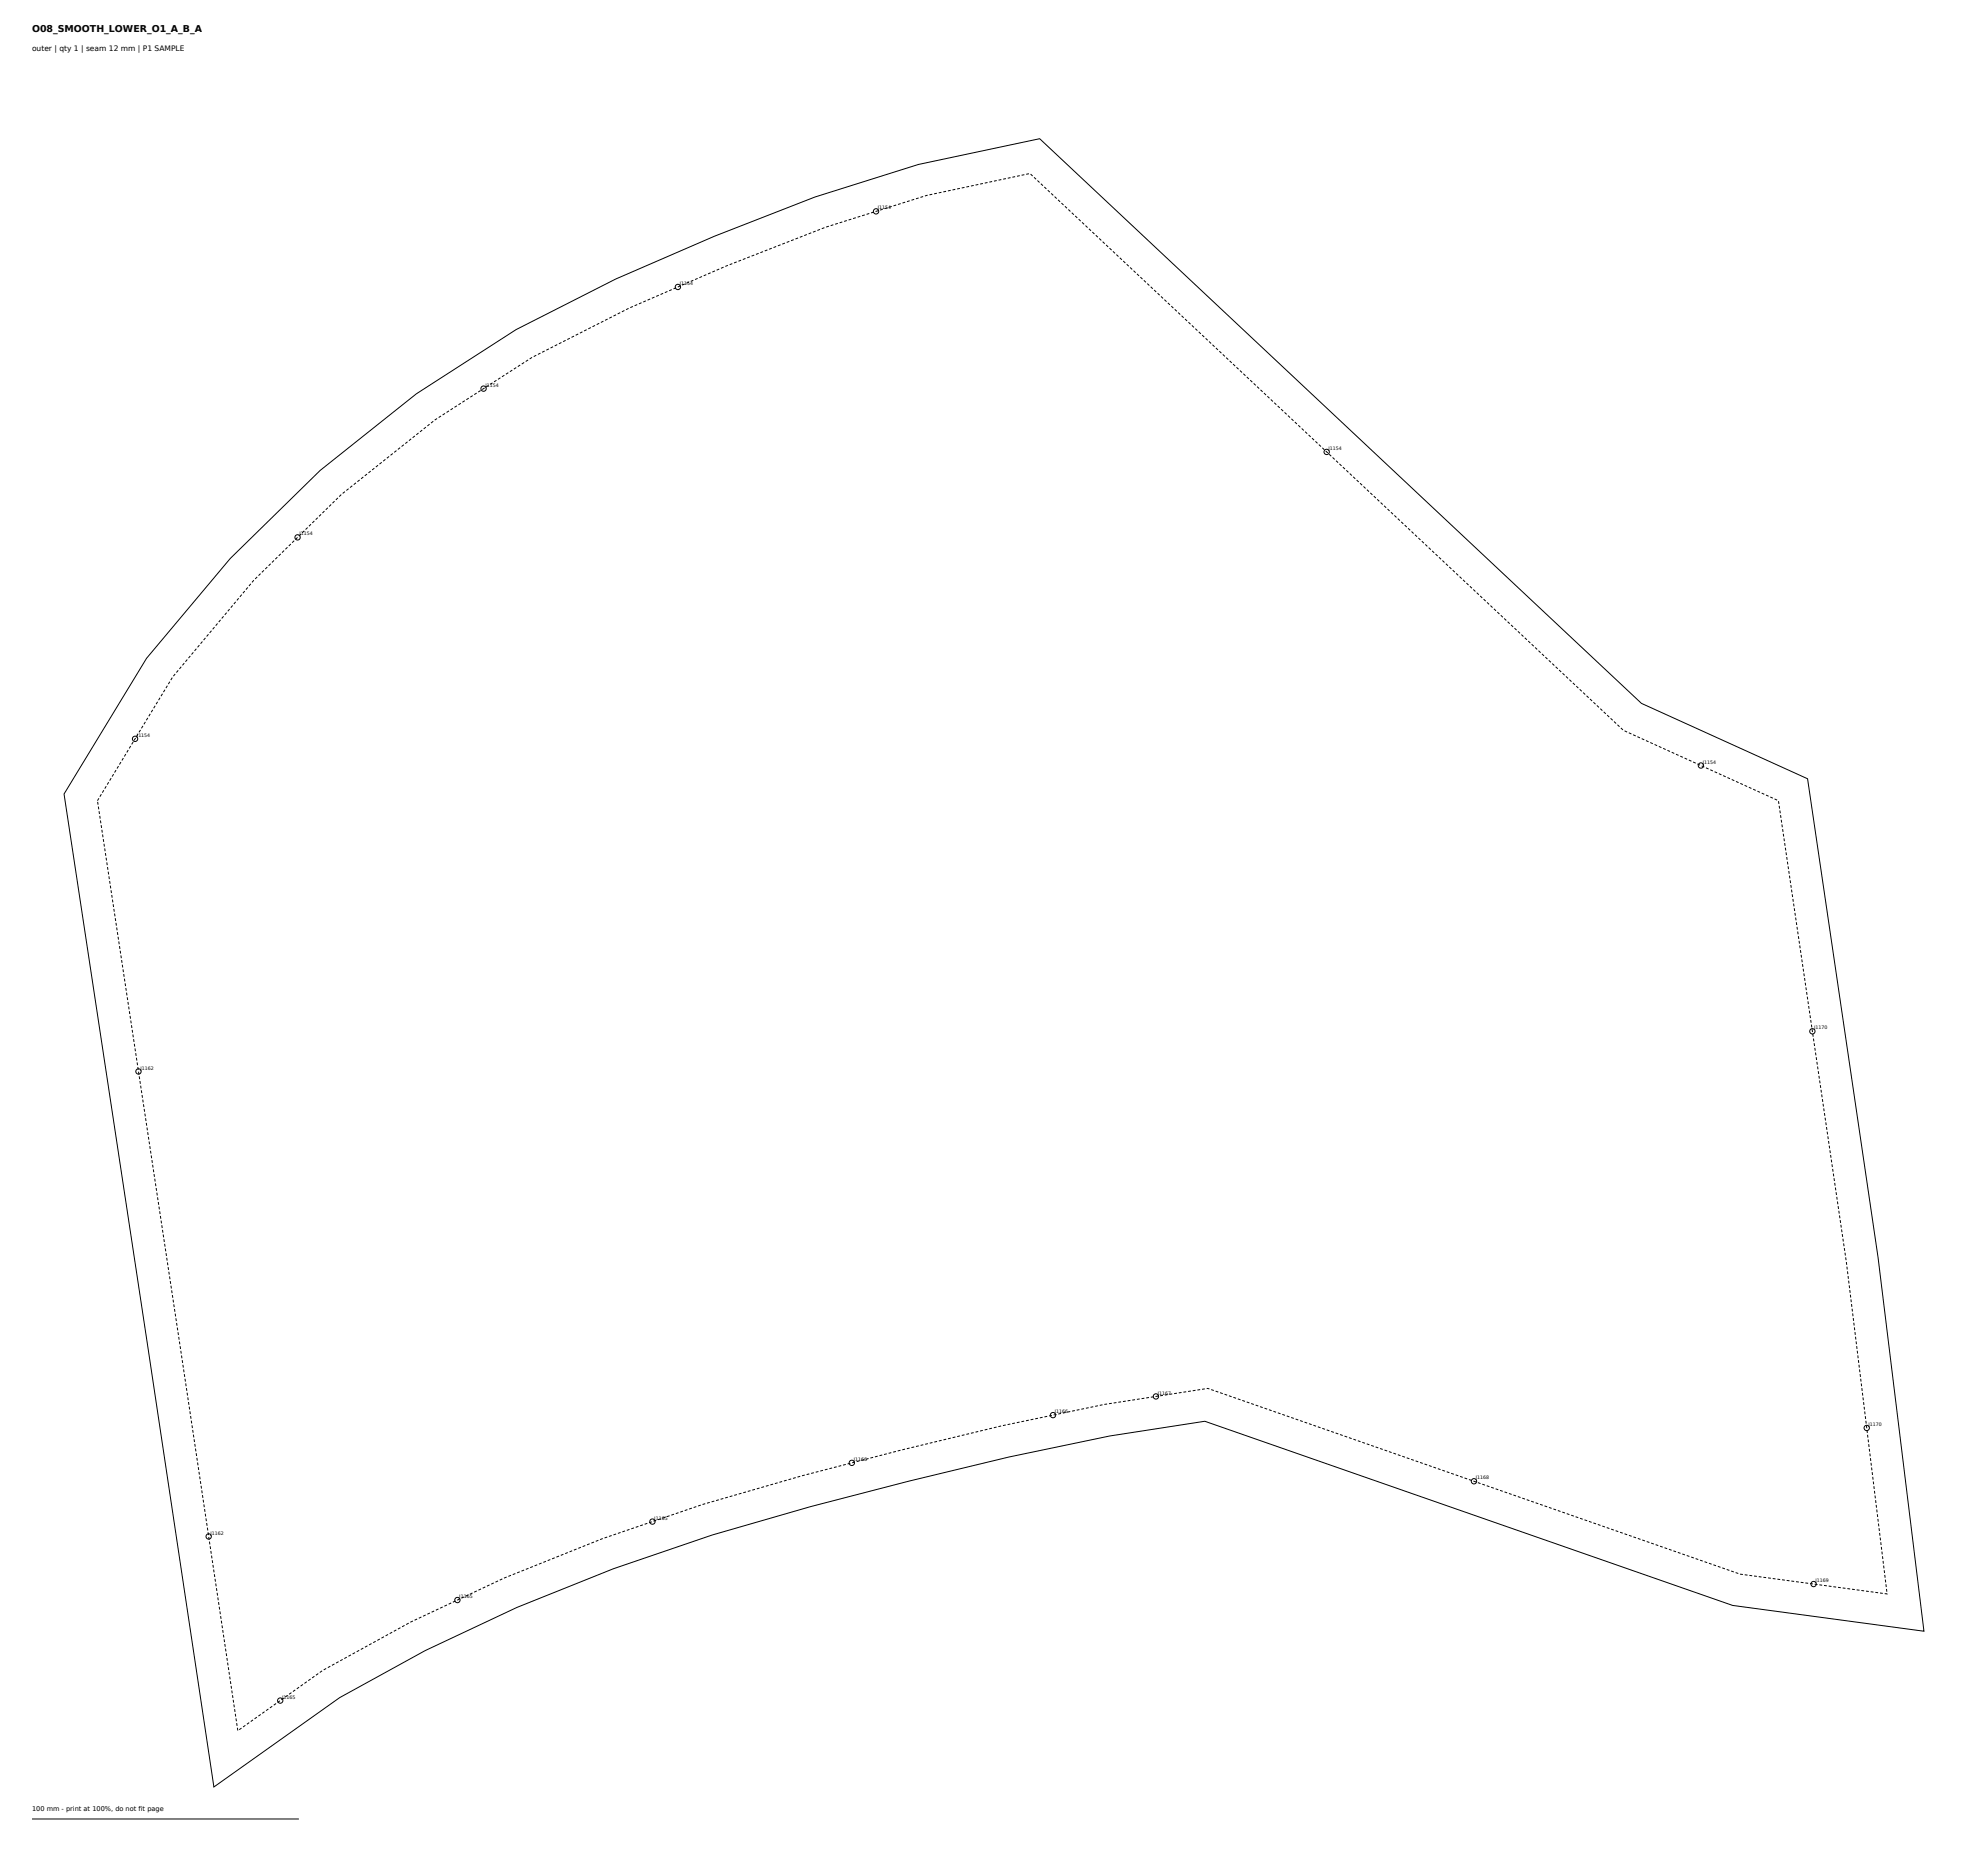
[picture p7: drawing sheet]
<svg xmlns="http://www.w3.org/2000/svg" width="745mm" height="694mm" viewBox="0 0 745 694" stroke-linecap="round" stroke-linejoin="round" font-family="sans-serif">
<defs><g id="words">
<text font-size="3.5" x="12" y="12">O08_SMOOTH_LOWER_O1_A_B_A</text>
<text font-size="2.8" x="12" y="19">outer | qty 1 | seam 12 mm | P1 SAMPLE</text>
<text font-size="2.5" x="12" y="678.9">100 mm - print at 100%, do not fit page</text>
<g font-size="1.8">
<text x="329" y="78.5">J1154</text>
<text x="254.7" y="106.9">J1154</text>
<text x="181.9" y="145">J1154</text>
<text x="497.8" y="168.7">J1154</text>
<text x="112.2" y="200.7">J1154</text>
<text x="51.3" y="276.3">J1154</text>
<text x="638.1" y="286.3">J1154</text>
<text x="679.8" y="385.9">J1170</text>
<text x="52.6" y="401">J1162</text>
<text x="433.8" y="522.8">J1167</text>
<text x="395.3" y="529.8">J1166</text>
<text x="700.2" y="534.6">J1170</text>
<text x="319.9" y="547.7">J1166</text>
<text x="553" y="554.6">J1168</text>
<text x="245.2" y="569.7">J1165</text>
<text x="78.9" y="575.3">J1162</text>
<text x="680.3" y="593.1">J1169</text>
<text x="172.1" y="599.1">J1165</text>
<text x="105.7" y="636.8">J1165</text>
</g>
</g></defs>
<g fill="none" stroke="#000" stroke-width=".37">
<path d="M86.3 209.4l33.7-33 36-28.8 37.4-24 37.3-19 37-16 37.6-14.7 38.8-12.2 45.5-9.7 225.5 211.7 62.2 28.2 26.4 179.6 17.2 140-71.7-9.7-197.7-69-35.7 5.5a1661.2 1661.2 0 0 0-148.9 37.1l-37.1 12.7-36.1 14.5-34.3 16.2-32.1 17.6-47.2 33.5-56.1-372.2 30.9-50.9zM12 681.9h100"/>
<circle cx="328.3" cy="79.2" r="1"/>
<circle cx="254" cy="107.6" r="1"/>
<circle cx="181.2" cy="145.7" r="1"/>
<circle cx="497.1" cy="169.4" r="1"/>
<circle cx="111.5" cy="201.5" r="1"/>
<circle cx="50.6" cy="277" r="1"/>
<circle cx="637.4" cy="287" r="1"/>
<circle cx="679.1" cy="386.6" r="1"/>
<circle cx="51.9" cy="401.7" r="1"/>
<circle cx="394.6" cy="530.5" r="1"/>
<circle cx="433.1" cy="523.5" r="1"/>
<circle cx="699.5" cy="535.3" r="1"/>
<circle cx="319.2" cy="548.4" r="1"/>
<circle cx="552.3" cy="555.3" r="1"/>
<circle cx="78.2" cy="576" r="1"/>
<circle cx="244.5" cy="570.4" r="1"/>
<circle cx="171.4" cy="599.8" r="1"/>
<circle cx="679.6" cy="593.8" r="1"/>
<circle cx="105" cy="637.5" r="1"/>
</g>
<path d="M95.1 217.6l32.8-32.2 35.1-28 36.4-23.4 36.4-18.5 36.4-15.8 37.1-14.5 37.9-11.9 38.7-8.3 222.4 208.8 58.1 26.4 25.4 172.9 15.3 124.4-55.1-7.4-199.4-69.6-38.9 6a1674.7 1674.7 0 0 0-150.4 37.5l-37.6 12.8-36.8 14.8-35 16.5-33 18.1-31.8 22.6-52.6-348.6 28.2-46.4z" fill="none" stroke="#000" stroke-width=".37" stroke-dasharray="1.1 .7" stroke-linecap="butt"/>
<use href="#words"/>
</svg>
